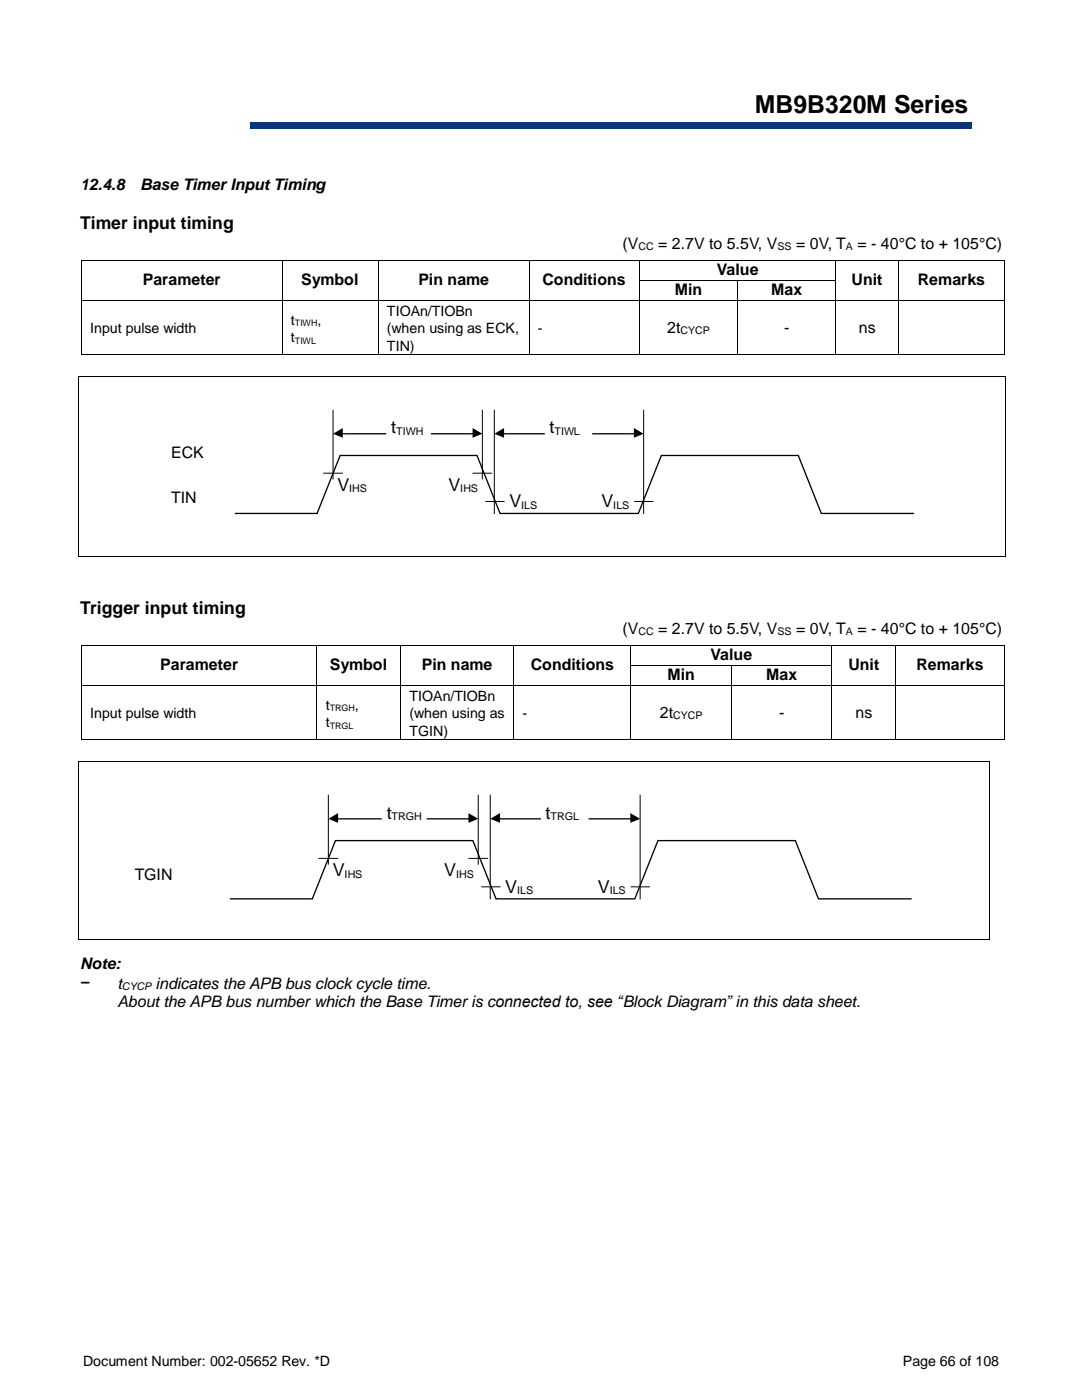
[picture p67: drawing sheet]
<svg xmlns="http://www.w3.org/2000/svg" width="216mm" height="279mm" viewBox="0 0 216 279" stroke-linecap="round" stroke-linejoin="round" font-family="sans-serif">
<defs><g id="words">
<text font-size="5" x="150.7" y="22.6">MB9B320M Series</text>
<g font-size="3.5">
<text x="16" y="45.8">Timer input timing</text>
<text x="16" y="122.6">Trigger input timing</text>
<text x="16" y="197.4">−</text>
</g>
<g font-size="3.5" fill="#040000">
<text x="78.1" y="86.5">t</text>
<text x="109.7" y="86.5">t</text>
<text x="67.3" y="97.9">V</text>
<text x="89.5" y="97.9">V</text>
<text x="101.7" y="101.2">V</text>
<text x="120" y="101.2">V</text>
<text x="77.2" y="163.4">t</text>
<text x="108.9" y="163.4">t</text>
<text x="66.4" y="174.8">V</text>
<text x="88.7" y="174.8">V</text>
<text x="100.8" y="178.2">V</text>
<text x="119.3" y="178.2">V</text>
</g>
<g font-size="3.2">
<text x="16" y="37.9">12.4.8</text>
<text x="28" y="37.9">Base Timer Input Timing</text>
<text x="124.2" y="49.7">(V</text>
<text x="131.3" y="49.7">= 2.7V to 5.5V, V</text>
<text x="158.9" y="49.7">= 0V, T</text>
<text x="171.1" y="49.7">= - 40°C to + 105°C)</text>
<text x="28.5" y="56.9">Parameter</text>
<text x="60.1" y="56.9">Symbol</text>
<text x="83.5" y="56.9">Pin name</text>
<text x="108.3" y="56.9">Conditions</text>
<text x="134.7" y="58.9">Min</text>
<text x="143.1" y="54.9">Value</text>
<text x="153.9" y="58.9">Max</text>
<text x="170" y="56.9">Unit</text>
<text x="183.2" y="56.9">Remarks</text>
<text x="133.2" y="66.6">2t</text>
<text x="156.5" y="66.6">-</text>
<text x="171.4" y="66.6">ns</text>
<text x="34.2" y="91.4">ECK</text>
<text x="34.2" y="100.5">TIN</text>
<text x="124.2" y="126.6">(V</text>
<text x="131.3" y="126.6">= 2.7V to 5.5V, V</text>
<text x="141.8" y="131.7">Value</text>
<text x="158.9" y="126.6">= 0V, T</text>
<text x="171.1" y="126.6">= - 40°C to + 105°C)</text>
<text x="32" y="133.7">Parameter</text>
<text x="65.8" y="133.7">Symbol</text>
<text x="84.2" y="133.7">Pin name</text>
<text x="105.9" y="133.7">Conditions</text>
<text x="133.2" y="135.8">Min</text>
<text x="152.9" y="135.8">Max</text>
<text x="169.3" y="133.7">Unit</text>
<text x="182.9" y="133.7">Remarks</text>
<text x="131.7" y="143.4">2t</text>
<text x="155.5" y="143.4">-</text>
<text x="170.7" y="143.4">ns</text>
<text x="26.9" y="175.6">TGIN</text>
<text x="16" y="193.4">Note:</text>
<text x="23.4" y="197.4">t</text>
<text x="31" y="197.4">indicates the APB bus clock cycle time.</text>
<text x="23.4" y="201">About the APB bus number which the Base Timer is connected to, see “Block Diagram” in this data sheet.</text>
</g>
<g font-size="2.8">
<text x="58" y="64.8">t</text>
<text x="63.4" y="64.8">,</text>
<text x="77.2" y="63">TIOAn/TIOBn</text>
<text x="18" y="66.5">Input pulse width</text>
<text x="58" y="68.3">t</text>
<text x="77.2" y="66.5">(when using as ECK,</text>
<text x="77.2" y="70.1">TIN)</text>
<text x="107.3" y="66.5">-</text>
<text x="18" y="143.4">Input pulse width</text>
<text x="65" y="141.6">t</text>
<text x="70.8" y="141.6">,</text>
<text x="81.7" y="139.9">TIOAn/TIOBn</text>
<text x="81.7" y="143.4">(when using as</text>
<text x="104.3" y="143.4">-</text>
<text x="65" y="145.1">t</text>
<text x="81.7" y="146.9">TGIN)</text>
<text x="16.6" y="272.6">Document Number: 002-05652 Rev. *D</text>
<text x="180.2" y="272.6">Page 66 of 108</text>
</g>
<g font-size="2.1">
<text x="127.4" y="49.9">CC</text>
<text x="155.2" y="49.9">SS</text>
<text x="168.8" y="49.9">A</text>
<text x="135.8" y="66.7">CYCP</text>
<text x="127.4" y="126.7">CC</text>
<text x="155.2" y="126.7">SS</text>
<text x="168.8" y="126.7">A</text>
<text x="134.3" y="143.6">CYCP</text>
<text x="24.3" y="197.5">CYCP</text>
</g>
<g font-size="2.1" fill="#040000">
<text x="79.1" y="86.9">TIWH</text>
<text x="110.7" y="86.9">TIWL</text>
<text x="69.7" y="98.3">IHS</text>
<text x="91.9" y="98.3">IHS</text>
<text x="104" y="101.6">ILS</text>
<text x="122.4" y="101.6">ILS</text>
<text x="78.2" y="163.7">TRGH</text>
<text x="109.9" y="163.7">TRGL</text>
<text x="68.8" y="175.2">IHS</text>
<text x="91" y="175.2">IHS</text>
<text x="103.2" y="178.5">ILS</text>
<text x="121.7" y="178.5">ILS</text>
</g>
<g font-size="1.8">
<text x="58.9" y="65.1">TIWH</text>
<text x="58.9" y="68.6">TIWL</text>
<text x="65.8" y="142">TRGH</text>
<text x="65.8" y="145.5">TRGL</text>
</g>
</g></defs>
<g fill="#09367a">
<path d="M16 24.3h177.8v1.3h-177.8z" fill-rule="evenodd"/>
<path d="M17.9 24.3h174v1.3h-174z" fill-rule="evenodd"/>
</g>
<g fill="#fff">
<path d="M142.3 12.2h52.9v11.8h-52.9z" fill-rule="evenodd"/>
<path d="M13.6 16.2h36.2v11.3h-36.2z" fill-rule="evenodd"/>
</g>
<g fill="#000">
<path d="M16.2 51.8h.1v.2h-.1z" fill-rule="evenodd"/>
<path d="M16.2 51.8h.1v.2h-.1z" fill-rule="evenodd"/>
<path d="M16.2 55.9h.1v.2h-.1z" fill-rule="evenodd"/>
<path d="M56.2 51.8h.2v.2h-.2z" fill-rule="evenodd"/>
<path d="M56.2 55.9h.2v.2h-.2z" fill-rule="evenodd"/>
<path d="M75.4 51.8h.2v.2h-.2z" fill-rule="evenodd"/>
<path d="M75.4 55.9h.2v.2h-.2z" fill-rule="evenodd"/>
<path d="M105.5 51.8h.2v.2h-.2z" fill-rule="evenodd"/>
<path d="M105.5 55.9h.2v.2h-.2z" fill-rule="evenodd"/>
<path d="M127.5 51.8h.2v.2h-.2z" fill-rule="evenodd"/>
<path d="M127.5 55.9h.2v.2h-.2z" fill-rule="evenodd"/>
<path d="M147.2 55.9h.2v.2h-.2z" fill-rule="evenodd"/>
<path d="M166.7 51.8h.2v.2h-.2z" fill-rule="evenodd"/>
<path d="M166.7 55.9h.2v.2h-.2z" fill-rule="evenodd"/>
<path d="M179.3 51.8h.1v.2h-.1z" fill-rule="evenodd"/>
<path d="M179.3 55.9h.1v.2h-.1z" fill-rule="evenodd"/>
<path d="M200.4 51.8h.1v.2h-.1z" fill-rule="evenodd"/>
<path d="M200.4 51.8h.1v.2h-.1z" fill-rule="evenodd"/>
<path d="M200.4 55.9h.1v.2h-.1z" fill-rule="evenodd"/>
<path d="M15.5 75.1h.2v.2h-.2z" fill-rule="evenodd"/>
<path d="M15.5 75.1h.2v.2h-.2z" fill-rule="evenodd"/>
<path d="M16.2 60h.1v.1h-.1z" fill-rule="evenodd"/>
<path d="M16.2 70.7h.1v.2h-.1z" fill-rule="evenodd"/>
<path d="M16.2 70.7h.1v.2h-.1z" fill-rule="evenodd"/>
<path d="M56.2 60h.2v.1h-.2z" fill-rule="evenodd"/>
<path d="M56.2 70.7h.2v.2h-.2z" fill-rule="evenodd"/>
<path d="M75.4 60h.2v.1h-.2z" fill-rule="evenodd"/>
<path d="M75.4 70.7h.2v.2h-.2z" fill-rule="evenodd"/>
<path d="M105.5 60h.2v.1h-.2z" fill-rule="evenodd"/>
<path d="M105.5 70.7h.2v.2h-.2z" fill-rule="evenodd"/>
<path d="M127.5 60h.2v.1h-.2z" fill-rule="evenodd"/>
<path d="M127.5 70.7h.2v.2h-.2z" fill-rule="evenodd"/>
<path d="M147.2 60h.2v.1h-.2z" fill-rule="evenodd"/>
<path d="M147.2 70.7h.2v.2h-.2z" fill-rule="evenodd"/>
<path d="M166.7 60h.2v.1h-.2z" fill-rule="evenodd"/>
<path d="M166.7 70.7h.2v.2h-.2z" fill-rule="evenodd"/>
<path d="M179.3 60h.1v.1h-.1z" fill-rule="evenodd"/>
<path d="M179.3 70.7h.1v.2h-.1z" fill-rule="evenodd"/>
<path d="M200.4 60h.1v.1h-.1z" fill-rule="evenodd"/>
<path d="M200.4 70.7h.1v.2h-.1z" fill-rule="evenodd"/>
<path d="M200.4 70.7h.1v.2h-.1z" fill-rule="evenodd"/>
<path d="M200.5 75.1h.2v.2h-.2z" fill-rule="evenodd"/>
<path d="M200.5 75.1h.2v.2h-.2z" fill-rule="evenodd"/>
<path d="M15.5 111h.2v.1h-.2z" fill-rule="evenodd"/>
<path d="M15.5 111h.2v.1h-.2z" fill-rule="evenodd"/>
<path d="M200.5 111h.2v.1h-.2z" fill-rule="evenodd"/>
<path d="M200.5 111h.2v.1h-.2z" fill-rule="evenodd"/>
<path d="M16.2 128.7h.1v.1h-.1z" fill-rule="evenodd"/>
<path d="M16.2 128.7h.1v.1h-.1z" fill-rule="evenodd"/>
<path d="M16.2 132.7h.1v.2h-.1z" fill-rule="evenodd"/>
<path d="M16.2 136.8h.1v.2h-.1z" fill-rule="evenodd"/>
<path d="M63.2 128.7h.1v.1h-.1z" fill-rule="evenodd"/>
<path d="M63.2 132.7h.1v.2h-.1z" fill-rule="evenodd"/>
<path d="M63.2 136.8h.1v.2h-.1z" fill-rule="evenodd"/>
<path d="M79.9 128.7h.1v.1h-.1z" fill-rule="evenodd"/>
<path d="M79.9 132.7h.1v.2h-.1z" fill-rule="evenodd"/>
<path d="M79.9 136.8h.1v.2h-.1z" fill-rule="evenodd"/>
<path d="M102.4 128.7h.2v.1h-.2z" fill-rule="evenodd"/>
<path d="M102.4 132.7h.2v.2h-.2z" fill-rule="evenodd"/>
<path d="M102.4 136.8h.2v.2h-.2z" fill-rule="evenodd"/>
<path d="M125.8 128.7h.2v.1h-.2z" fill-rule="evenodd"/>
<path d="M125.8 132.7h.2v.2h-.2z" fill-rule="evenodd"/>
<path d="M125.8 136.8h.2v.2h-.2z" fill-rule="evenodd"/>
<path d="M145.9 132.7h.2v.2h-.2z" fill-rule="evenodd"/>
<path d="M145.9 136.8h.2v.2h-.2z" fill-rule="evenodd"/>
<path d="M165.9 128.7h.2v.1h-.2z" fill-rule="evenodd"/>
<path d="M165.9 132.7h.2v.2h-.2z" fill-rule="evenodd"/>
<path d="M165.9 136.8h.2v.2h-.2z" fill-rule="evenodd"/>
<path d="M178.7 128.7h.2v.1h-.2z" fill-rule="evenodd"/>
<path d="M178.7 132.7h.2v.2h-.2z" fill-rule="evenodd"/>
<path d="M178.7 136.8h.2v.2h-.2z" fill-rule="evenodd"/>
<path d="M200.4 128.7h.1v.1h-.1z" fill-rule="evenodd"/>
<path d="M200.4 128.7h.1v.1h-.1z" fill-rule="evenodd"/>
<path d="M200.4 132.7h.1v.2h-.1z" fill-rule="evenodd"/>
<path d="M200.4 136.8h.1v.2h-.1z" fill-rule="evenodd"/>
<path d="M15.5 152h.2v.1h-.2z" fill-rule="evenodd"/>
<path d="M15.5 152h.2v.1h-.2z" fill-rule="evenodd"/>
<path d="M16.2 147.6h.1v.1h-.1z" fill-rule="evenodd"/>
<path d="M16.2 147.6h.1v.1h-.1z" fill-rule="evenodd"/>
<path d="M63.2 147.6h.1v.1h-.1z" fill-rule="evenodd"/>
<path d="M79.9 147.6h.1v.1h-.1z" fill-rule="evenodd"/>
<path d="M102.4 147.6h.2v.1h-.2z" fill-rule="evenodd"/>
<path d="M125.8 147.6h.2v.1h-.2z" fill-rule="evenodd"/>
<path d="M145.9 147.6h.2v.1h-.2z" fill-rule="evenodd"/>
<path d="M165.9 147.6h.2v.1h-.2z" fill-rule="evenodd"/>
<path d="M178.7 147.6h.2v.1h-.2z" fill-rule="evenodd"/>
<path d="M197.4 152h.1v.1h-.1z" fill-rule="evenodd"/>
<path d="M197.4 152h.1v.1h-.1z" fill-rule="evenodd"/>
<path d="M200.4 147.6h.1v.1h-.1z" fill-rule="evenodd"/>
<path d="M200.4 147.6h.1v.1h-.1z" fill-rule="evenodd"/>
<path d="M15.5 187.4h.2v.2h-.2z" fill-rule="evenodd"/>
<path d="M15.5 187.4h.2v.2h-.2z" fill-rule="evenodd"/>
<path d="M197.4 187.4h.1v.2h-.1z" fill-rule="evenodd"/>
<path d="M197.4 187.4h.1v.2h-.1z" fill-rule="evenodd"/>
</g>
<g fill="none" stroke="#000" stroke-width=".2">
<path d="M16.3 52v3.9M16.3 56.1v3.9M16.3 51.9h39.9M56.3 52v3.9M56.3 56.1v3.9M56.4 51.9h19M75.5 52v3.9M75.5 56.1v3.9M75.6 51.9h29.9M105.6 52v3.9M105.6 56.1v3.9M105.7 51.9h21.8"/>
<path d="M127.6 52v3.9M127.6 56.1v3.9M127.7 51.9h39M127.7 56h19.5M147.3 56.1v3.9M147.4 56h19.3M166.8 52v3.9M166.8 56.1v3.9M166.9 51.9h12.4M179.4 52v3.9M179.4 56.1v3.9M179.4 51.9h21"/>
<path d="M200.4 52v3.9M200.4 56.1v3.9M15.6 75.3v35.7M15.7 75.2h184.8M16.3 60.1v10.6M16.3 60h39.9M16.3 70.8h39.9M56.3 60.1v10.6M56.4 60h19M56.4 70.8h19M75.5 60.1v10.6M75.6 60h29.9"/>
<path d="M75.6 70.8h29.9M105.6 60.1v10.6M105.7 60h21.8M105.7 70.8h21.8M127.6 60.1v10.6M127.7 60h19.5M127.7 70.8h19.5M147.3 60.1v10.6M147.4 60h19.3M147.4 70.8h19.3M166.8 60.1v10.6M166.9 60h12.4"/>
<path d="M166.9 70.8h12.4M179.4 60.1v10.6M179.4 60h21M179.4 70.8h21M200.4 60.1v10.6M200.6 75.3v35.7M15.7 111.1h184.8M16.3 128.8v3.9M16.3 132.9v3.9M16.3 137v10.6M16.3 128.8h46.9M16.3 136.9h46.9"/>
<path d="M63.3 128.8v3.9M63.3 132.9v3.9M63.3 137v10.6M63.3 128.8h16.6M63.3 136.9h16.6M79.9 128.8v3.9M79.9 132.9v3.9M79.9 137v10.6M80 128.8h22.4M80 136.9h22.4M102.5 128.8v3.9M102.5 132.9v3.9"/>
<path d="M102.5 137v10.6M102.6 128.8h23.2M102.6 136.9h23.2M125.9 128.8v3.9M125.9 132.9v3.9M125.9 137v10.6M126 128.8h39.9M126 132.8h19.9M126 136.9h19.9M146 132.9v3.9M146 137v10.6M146.1 132.8h19.8"/>
<path d="M146.1 136.9h19.8M166 128.8v3.9M166 132.9v3.9M166 137v10.6M166.1 128.8h12.6M166.1 136.9h12.6M178.8 128.8v3.9M178.8 132.9v3.9M178.8 137v10.6M178.9 128.8h21.5M178.9 136.9h21.5M200.4 128.8v3.9"/>
<path d="M200.4 132.9v3.9M200.4 137v10.6M15.6 152.1v35.3M15.7 152h181.7M16.3 147.6h46.9M63.3 147.6h16.6M80 147.6h22.4M102.6 147.6h23.2M126 147.6h19.9M146.1 147.6h19.8M166.1 147.6h12.6M178.9 147.6h21.5"/>
<path d="M197.4 152.1v35.3M15.7 187.5h181.7"/>
</g>
<path d="M68.4 86.6h26.3" fill="none" stroke="#040000" stroke-width=".26"/>
<g fill="#040000">
<path d="M66.5 86.6l1.9-1.2v2z" fill-rule="evenodd"/>
<path d="M94.3 85.4l2 1.2-2 .8z" fill-rule="evenodd"/>
</g>
<path d="M100.6 86.6h25.9M47 102.5h16.3l4.6-11.6h27.3l4.6 11.6h27.6l4.6-11.6h27.3l4.6 11.6h18.4" fill="none" stroke="#040000" stroke-width=".26"/>
<path d="M66.5 81.9v13.7M98.7 81.9v20.6" fill="none" stroke="#040000" stroke-width=".2"/>
<g fill="#040000">
<path d="M98.7 86.6l1.9-1.2v2z" fill-rule="evenodd"/>
<path d="M126.5 85.4l2 1.2-2 .8z" fill-rule="evenodd"/>
</g>
<g fill="#fff">
<path d="M108.7 85.2h9.5v3.6h-9.5z" fill-rule="evenodd"/>
<path d="M77.1 85.8h8.9v3h-8.9z" fill-rule="evenodd"/>
</g>
<path d="M64.6 94.5h3.7M94.4 94.5h3.7M96.3 81.9v13.7M128.5 81.9v20.6M97 100.1h3.6M126.7 100.1h3.6" fill="none" stroke="#040000" stroke-width=".2"/>
<path d="M67.5 163.4h26.3" fill="none" stroke="#040000" stroke-width=".26"/>
<g fill="#040000">
<path d="M65.5 163.4l2-1.1v1.9z" fill-rule="evenodd"/>
<path d="M93.5 162.3l1.9 1.1-1.9 .8z" fill-rule="evenodd"/>
</g>
<path d="M46 179.4h16.3l4.6-11.6h27.5l4.6 11.6h27.7l4.6-11.6h27.4l4.6 11.6h18.5M99.8 163.4h26" fill="none" stroke="#040000" stroke-width=".26"/>
<path d="M65.5 158.7v13.8M97.8 158.7v20.7" fill="none" stroke="#040000" stroke-width=".2"/>
<g fill="#040000">
<path d="M97.8 163.4l2-1.1v1.9z" fill-rule="evenodd"/>
<path d="M125.8 162.3l2 1.1-2 .8z" fill-rule="evenodd"/>
</g>
<g fill="#fff">
<path d="M108 162h9.5v3.7h-9.5z" fill-rule="evenodd"/>
<path d="M76.2 162.6h9v3.1h-9z" fill-rule="evenodd"/>
</g>
<path d="M95.4 158.7v13.8M127.8 158.7v20.7M63.7 171.3h3.7M93.6 171.3h3.7M96.2 177h3.6M126 177h3.6" fill="none" stroke="#040000" stroke-width=".2"/>
<use href="#words"/>
</svg>
